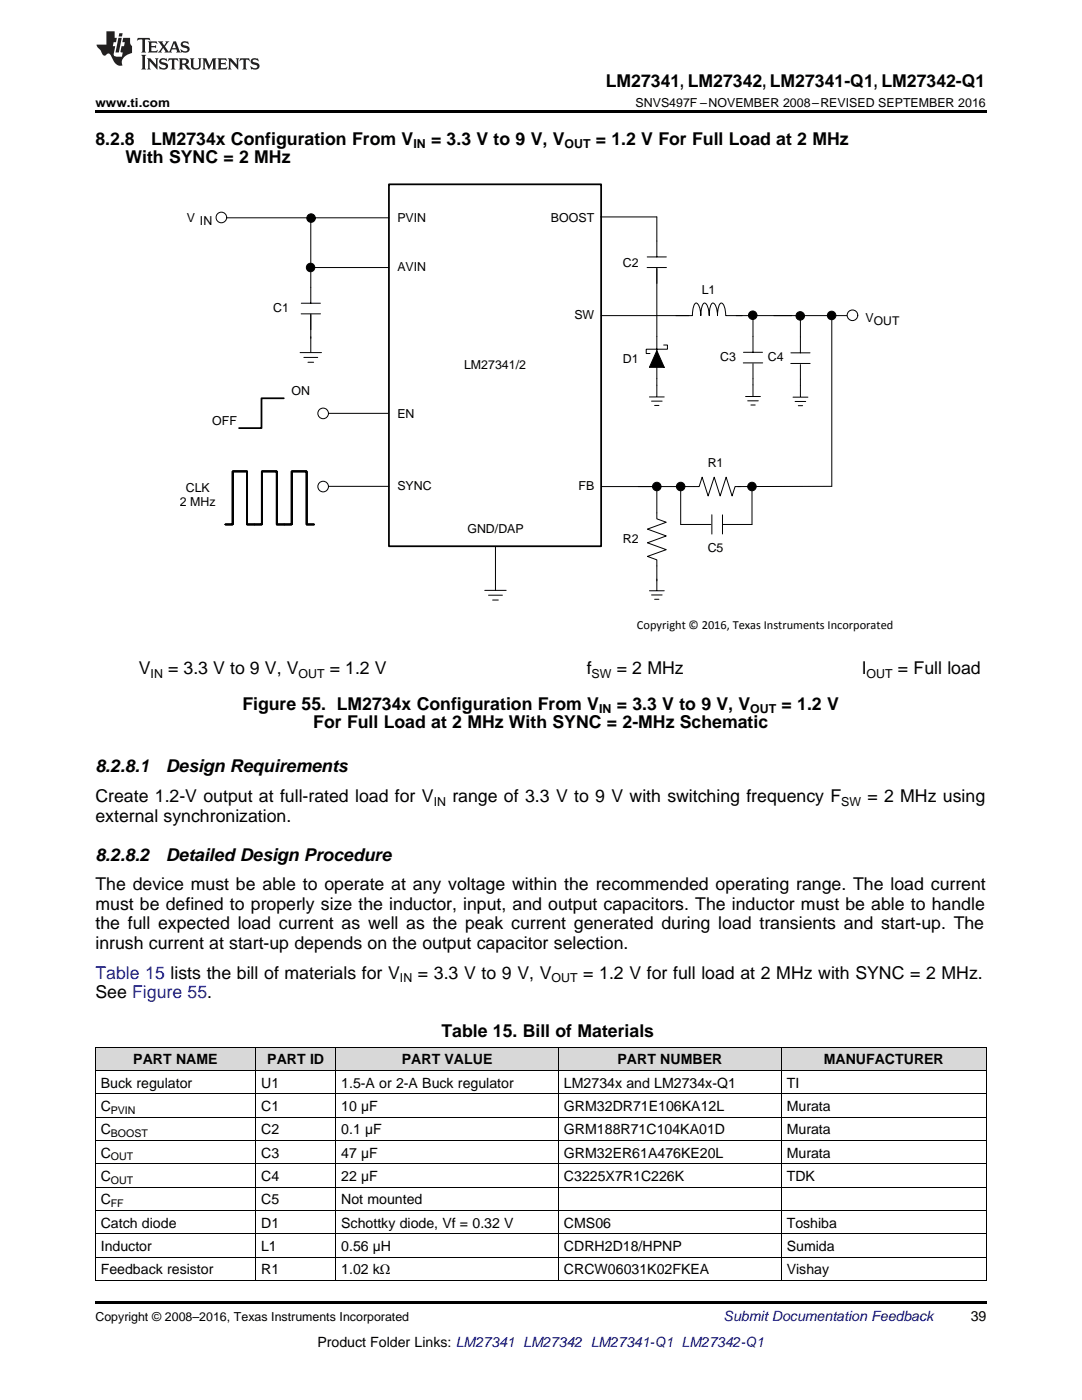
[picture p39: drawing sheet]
<svg xmlns="http://www.w3.org/2000/svg" width="216mm" height="279mm" viewBox="0 0 216 279" stroke-linecap="round" stroke-linejoin="round" font-family="sans-serif">
<defs><g id="words">
<g font-size="3.5">
<text x="120.9" y="17.3">LM27341, LM27342, LM27341-Q1, LM27342-Q1</text>
<text x="19" y="28.9">8.2.8</text>
<text x="30.1" y="28.9">LM2734x Configuration From V</text>
<text x="86" y="28.9">= 3.3 V to 9 V, V</text>
<text x="118.9" y="28.9">= 1.2 V For Full Load at 2 MHz</text>
<text x="25" y="32.5">With SYNC = 2 MHz</text>
<text x="27.7" y="134.6">V</text>
<text x="33.5" y="134.6">= 3.3 V to 9 V, V</text>
<text x="65.8" y="134.6">= 1.2 V</text>
<text x="117.1" y="134.6">f</text>
<text x="123" y="134.6">= 2 MHz</text>
<text x="172" y="134.6">I</text>
<text x="179.2" y="134.6">= Full load</text>
<text x="48.4" y="141.7">Figure 55. LM2734x Configuration From V</text>
<text x="123.1" y="141.7">= 3.3 V to 9 V, V</text>
<text x="156" y="141.7">= 1.2 V</text>
<text x="62.5" y="145.4">For Full Load at 2 MHz With SYNC = 2-MHz Schematic</text>
<text x="19" y="154.2">8.2.8.1</text>
<text x="33.1" y="154.2">Design Requirements</text>
<text x="19" y="160.1">Create 1.2-V output at full-rated load for V</text>
<text x="90.3" y="160.1">range of 3.3 V to 9 V with switching frequency F</text>
<text x="173.1" y="160.1">= 2 MHz using</text>
<text x="19" y="164">external synchronization.</text>
<text x="19" y="171.7">8.2.8.2</text>
<text x="33.1" y="171.7">Detailed Design Procedure</text>
<text x="19" y="177.7">The device must be able to operate at any voltage within the recommended operating range. The load current</text>
<text x="19" y="181.6">must be defined to properly size the inductor, input, and output capacitors. The inductor must be able to handle</text>
<text x="19" y="185.5">the full expected load current as well as the peak current generated during load transients and start-up. The</text>
<text x="19" y="189.3">inrush current at start-up depends on the output capacitor selection.</text>
<text x="83.4" y="195.3">= 3.3 V to 9 V, V</text>
<text x="116.4" y="195.3">= 1.2 V for full load at 2 MHz with SYNC = 2 MHz.</text>
<text x="19" y="199.2">See Figure 55.</text>
<text x="88.1" y="206.9">Table 15. Bill of Materials</text>
</g>
<text font-size="3.5" fill="#00f" x="19" y="195.3">Table 15 lists the bill of materials for V</text>
<g font-size="2.8">
<text x="26.6" y="212.4">PART NAME</text>
<text x="53.3" y="212.4">PART ID</text>
<text x="80.2" y="212.4">PART VALUE</text>
<text x="123.2" y="212.4">PART NUMBER</text>
<text x="164.4" y="212.4">MANUFACTURER</text>
<text x="20.1" y="217.1">Buck regulator</text>
<text x="20.1" y="221.7">C</text>
<text x="52.1" y="217.1">U1</text>
<text x="52.1" y="221.7">C1</text>
<text x="68.1" y="217.1">1.5-A or 2-A Buck regulator</text>
<text x="68.1" y="221.7">10 µF</text>
<text x="112.5" y="217.1">LM2734x and LM2734x-Q1</text>
<text x="112.5" y="221.7">GRM32DR71E106KA12L</text>
<text x="157" y="217.1">TI</text>
<text x="157" y="221.7">Murata</text>
<text x="20.1" y="226.4">C</text>
<text x="52.1" y="226.4">C2</text>
<text x="68.1" y="226.4">0.1 µF</text>
<text x="112.5" y="226.4">GRM188R71C104KA01D</text>
<text x="157" y="226.4">Murata</text>
<text x="20.1" y="231">C</text>
<text x="52.1" y="231">C3</text>
<text x="68.1" y="231">47 µF</text>
<text x="112.5" y="231">GRM32ER61A476KE20L</text>
<text x="157" y="231">Murata</text>
<text x="20.1" y="235.7">C</text>
<text x="52.1" y="235.7">C4</text>
<text x="68.1" y="235.7">22 µF</text>
<text x="112.5" y="235.7">C3225X7R1C226K</text>
<text x="157" y="235.7">TDK</text>
<text x="20.1" y="240.3">C</text>
<text x="20.1" y="245">Catch diode</text>
<text x="52.1" y="240.3">C5</text>
<text x="52.1" y="245">D1</text>
<text x="68.1" y="240.3">Not mounted</text>
<text x="68.1" y="245">Schottky diode, Vf = 0.32 V</text>
<text x="112.5" y="245">CMS06</text>
<text x="157" y="245">Toshiba</text>
<text x="20.1" y="249.7">Inductor</text>
<text x="52.1" y="249.7">L1</text>
<text x="68.1" y="249.7">0.56 µH</text>
<text x="112.5" y="249.7">CDRH2D18/HPNP</text>
<text x="157" y="249.7">Sumida</text>
<text x="20.1" y="254.3">Feedback resistor</text>
<text x="52.1" y="254.3">R1</text>
<text x="68.1" y="254.3">1.02 kΩ</text>
<text x="112.5" y="254.3">CRCW06031K02FKEA</text>
<text x="157" y="254.3">Vishay</text>
<text x="193.7" y="263.6">39</text>
<text x="63.3" y="268.9">Product Folder Links: LM27341 LM27342 LM27341-Q1 LM27342-Q1</text>
</g>
<text font-size="2.8" fill="#0000c8" x="144.4" y="263.6">Submit Documentation Feedback</text>
<g font-size="2.5">
<text x="19" y="21.4">www.ti.com</text>
<text x="126.8" y="21.4">SNVS497F –NOVEMBER 2008–REVISED SEPTEMBER 2016</text>
<text x="82.5" y="29.6">IN</text>
<text x="112.6" y="29.6">OUT</text>
<text x="37.3" y="44.2">V</text>
<text x="39.9" y="45">IN</text>
<text x="79.3" y="44.3">PVIN</text>
<text x="109.9" y="44.3">BOOST</text>
<text x="124.3" y="53.4">C2</text>
<text x="79.3" y="54.1">AVIN</text>
<text x="140" y="58.7">L1</text>
<text x="54.5" y="62.2">C1</text>
<text x="114.6" y="63.6">SW</text>
<text x="172.7" y="64.4">VOUT</text>
<text x="92.6" y="73.7">LM27341/2</text>
<text x="124.3" y="72.4">D1</text>
<text x="143.7" y="72.1">C3</text>
<text x="153.2" y="72.1">C4</text>
<text x="58.2" y="78.8">ON</text>
<text x="79.3" y="83.4">EN</text>
<text x="42.4" y="84.8">OFF</text>
<text x="141.2" y="93.2">R1</text>
<text x="35.9" y="101.1">2 MHz</text>
<text x="37.1" y="98.1">CLK</text>
<text x="79.3" y="97.8">SYNC</text>
<text x="115.4" y="97.8">FB</text>
<text x="93.3" y="106.3">GND/DAP</text>
<text x="124.3" y="108.4">R2</text>
<text x="141.2" y="110.2">C5</text>
<text x="127.1" y="125.5">Copyright © 2016, Texas Instruments Incorporated</text>
<text x="30.1" y="135.3">IN</text>
<text x="59.6" y="135.3">OUT</text>
<text x="118" y="135.3">SW</text>
<text x="172.9" y="135.3">OUT</text>
<text x="119.6" y="142.4">IN</text>
<text x="149.7" y="142.4">OUT</text>
<text x="86.5" y="160.8">IN</text>
<text x="167.9" y="160.8">SW</text>
<text x="79.8" y="196">IN</text>
<text x="110.1" y="196">OUT</text>
<text x="19" y="263.6">Copyright © 2008–2016, Texas Instruments Incorporated</text>
</g>
<g font-size="2.1">
<text x="22.1" y="222.3">PVIN</text>
<text x="22.1" y="226.9">BOOST</text>
<text x="22.1" y="231.6">OUT</text>
<text x="22.1" y="236.3">OUT</text>
<text x="22.1" y="240.9">FF</text>
</g>
</g></defs>
<g fill="#d8d8d8">
<path d="M19 209h32v4.7h-32z"/>
<path d="M51 209h16v4.7h-16z"/>
<path d="M67 209h44.5v4.7h-44.5z"/>
<path d="M111.5 209h44.4v4.7h-44.4z"/>
<path d="M155.9 209h40.9v4.7h-40.9z"/>
</g>
<path d="M19 259.7h177.8v.5h-177.8z" fill="#000"/>
<g fill="none" stroke="#000" stroke-width=".2">
<path d="M62 43.5v17M60.1 62.6h3.9M60.1 60.5h3.8M62 62.8v3M131.1 70l1.4 3.3h-2.9zM131.1 67.2v8.4M132.4 68.9h.8v.8h-4.3v.9h.8M134.9 63h3.3l.1-1.3a1.35 1.35 0 0 1 .6-1.2 2.66 2.66 0 0 1 .9 2.5l.1-1.3a1.35 1.35 0 0 1 .7-1.2 2.66 2.66 0 0 1 .9 2.5l.1-1.3a1.37 1.37 0 0 1 .6-1.2 2.57 2.57 0 0 1 1 2.5l.1-1.3a1.38 1.38 0 0 1 .6-1.2 2.52 2.52 0 0 1 .9 2.5h3.3M146.9 63h11.1M148.3 72.4h3.9M148.4 70.3h3.7M150.3 62.7v7.6"/>
<path d="M150.3 72.6v3M116 97.1h15.1M138.5 97.1h1l.6-1.9 1.2 3.8 1.2-3.8 1.2 3.8 1.2-3.8 1.2 3.8 .6-1.9h1M131.1 102.4v1.1l1.8 .7-3.7 1.4 3.7 1.4-3.7 1.3 3.7 1.4-3.7 1.3 1.9 .7v1.2M19 218.3h177.8M19 213.6h177.8M19 209h177.8M19.1 209v46.6M51 209v46.6M67 209v46.6M111.4 209v46.6M155.9 209v46.6"/>
<path d="M196.8 209v46.6M19 236.9h177.8M19 232.3h177.8M19 227.6h177.8M19 222.9h177.8M19 255.5h177.8M19 250.9h177.8M19 246.2h177.8M19 241.6h177.8"/>
<circle cx="150.2" cy="62.9" r=".85"/>
</g>
<g fill="#000">
<path d="M131.1 70l1.4 3.3h-2.9z"/>
<circle cx="150.2" cy="62.9" r=".85"/>
</g>
<path d="M77.6 36.8h42.4v72.2h-42.4z" fill-rule="evenodd" fill="#fff"/>
<path d="M77.6 36.8h42.4v72.2h-42.4z" fill="none" stroke="#000" stroke-width=".35"/>
<g fill="none" stroke="#000" stroke-width=".2">
<path d="M45.2 43.5h32.4M119.8 43.3h11.3v8M129.1 53.4h3.9M129.1 51.3h3.9M131.1 53.5v13.7M120 63h17.5M150.3 75.6v1.2M154.4 63h14.6M65.6 82.5h11.9"/>
<circle cx="62.1" cy="43.5" r=".85"/>
<circle cx="131.1" cy="97.1" r=".85"/>
</g>
<g fill="#000">
<circle cx="62.1" cy="43.5" r=".85"/>
<circle cx="131.1" cy="97.1" r=".85"/>
</g>
<circle cx="44.2" cy="43.4" r="1.06" fill="#fff"/>
<circle cx="44.2" cy="43.4" r="1.06" fill="none" stroke="#000" stroke-width=".2"/>
<circle cx="64.5" cy="82.5" r="1.06" fill="#fff"/>
<circle cx="64.5" cy="82.5" r="1.06" fill="none" stroke="#000" stroke-width=".2"/>
<circle cx="170.1" cy="62.9" r="1.06" fill="#fff"/>
<g fill="none" stroke="#000" stroke-width=".2">
<path d="M62 62.7v4.8M129.6 79.2h2.9M131.1 75.6v3.5M148.8 79.1h2.9M149.2 80h2.1M150.3 76.8v2.2M127.4 97.1h11.1M130 80.1h2.1M130.6 80.9h.9M149.8 80.8h.9M129.6 117.9h2.9M130 118.7h2.1"/>
<path d="M130.6 119.6h.9M131.1 115.6v2.2"/>
<circle cx="62" cy="53.4" r=".84"/>
<circle cx="165.9" cy="63" r=".85"/>
<circle cx="170.1" cy="62.9" r="1.06"/>
</g>
<g fill="#000">
<circle cx="62" cy="53.4" r=".84"/>
<circle cx="165.9" cy="63" r=".85"/>
</g>
<path d="M45 104.7h1.4v-10.6h2.9v10.6h1.5" fill="none" stroke="#000" stroke-width=".35"/>
<circle cx="64.5" cy="97.1" r="1.06" fill="#fff"/>
<g fill="none" stroke="#000" stroke-width=".2">
<path d="M62 53.4h15.6M59.9 70.4h4.3M60.6 71.3h2.8M61.4 72.3h1.2M62 67.2v3.2M157.8 72.5h3.9M157.8 70.4h3.8M158.2 79.3h3M159.7 62.8v7.6M159.7 72.8v6.4M166 62.9v34.2h-18.8M65.6 97.1h12"/>
<path d="M131.1 97.1v5.3M135.8 97.1v7.6h6M150.1 97.1v7.6h-5.9M158.7 80.1h2.1M159.3 81h.9M96.7 117.8h4.3M97.5 118.8h2.8M98.3 119.8h1.1M98.9 109v8.8M131.1 112.9v3M142 102.7v3.9M144.2 102.8v3.8"/>
<circle cx="159.7" cy="63" r=".85"/>
<circle cx="64.5" cy="97.1" r="1.06"/>
<circle cx="135.8" cy="97.1" r=".85"/>
<circle cx="150" cy="97.1" r=".85"/>
</g>
<path d="M56.6 79.5h-4.4v5.9h-4.5M50.8 104.7h1.4v-10.6h3v10.6h3v-10.6h3v10.6h1.5" fill="none" stroke="#000" stroke-width=".35"/>
<g fill="#000">
<circle cx="159.7" cy="63" r=".85"/>
<circle cx="135.8" cy="97.1" r=".85"/>
<circle cx="150" cy="97.1" r=".85"/>
</g>
<path d="M19 22h177.8v.5h-177.8z" fill="#000"/>
<g fill="#231f20">
<path d="M27.5 7.6l-.1 .5 .4-.2h.6v.1v2.1l-.2 .4h1l-.3-.4v-2.1l.1-.1h.5l.5 .2-.2-.5zM29.5 8.3l.2 .3v1.5l-.2 .4h1.8l.2-.6a1.04 1.04 0 0 1-1.3 .2v-.7h.6l.3 .2v-.6l-.3 .2h-.6v-.6l.8-.1 .4 .3-.2-.5zM31.5 8.3l.9 1.1-.9 1.1h.8l-.2-.2 .5-.7 .4 .7-.2 .2h1.5l-.1-.2 .1-.4h.9l.1 .4-.2 .2h1l-.3-.3-.7-1.9h-.5l-.9 2-.8-1 .9-1h-.8l.1 .3-.3 .5-.4-.6 .2-.2zM34.7 8.6l.4 1h-.7zM36.3 8.4a.63 .63 0 0 0-.2 .7 .63 .63 0 0 0 .6 .4l.6 .2 .1 .2a.75 .75 0 0 1-.7 .4 .75 .75 0 0 1-.6-.5l.1 .7 .1-.1a1.11 1.11 0 0 0 1.5-.6 1.13 1.13 0 0 0-1.2-.8l-.1-.4a1.04 1.04 0 0 1 1.2 .2l-.2-.5-.1 .1-.5-.2zM28.2 10.9l.2 .4v2.2l-.2 .4h1l-.3-.4v-2.2l.3-.4zM29.3 11.6l.3 .4v1.5l-.3 .4h.8l-.2-.4v-1.3l1.5 1.7v-1.9l.2-.4h-.7l.2 .4v.9l-1.1-1.3zM32 11.8a.62 .62 0 0 0-.2 .7 .62 .62 0 0 0 .6 .4l.6 .1 .1 .3a.76 .76 0 0 1-.7 .3 .76 .76 0 0 1-.6-.4l.1 .7 .1-.1a1.11 1.11 0 0 0 1.5-.6 1.13 1.13 0 0 0-1.2-.8l-.1-.4a1.04 1.04 0 0 1 1.2 .2l-.2-.6-.1 .1-.5-.1zM33.7 11.6l-.2 .6a.61 .61 0 0 1 .8-.3v1.6l-.2 .4h.9l-.2-.4v-1.6a.63 .63 0 0 1 .8 .3l-.2-.6zM35.6 11.6l.3 .4v1.5l-.3 .4h1l-.2-.2v-.8l.5 .2a.76 .76 0 0 0 1.2 .7l-1-1a.58 .58 0 0 0 .6-.5 .58 .58 0 0 0-.5-.6zM36.4 11.9h.1a.45 .45 0 0 1 .5 .1 .45 .45 0 0 1 .1 .5l-.7 .2zM37.9 11.6l.2 .2a2.17 2.17 0 0 0 .3 1.9 .99 .99 0 0 0 1.6-.6v-1.1l.2-.4h-.7l.2 .2a1.92 1.92 0 0 1-.2 1.8 .6 .6 0 0 1-.9-.5v-1.1l.2-.4zM40.4 11.6l.2 .4v1.5l-.2 .4h.7l-.2-.4v-1.4l.8 1.8 .8-1.8v1.4l-.2 .4h.9l-.2-.4v-1.5l.2-.4h-.8l-.6 1.5-.6-1.5zM43.4 11.6l.2 .4v1.5l-.2 .4h1.8l.2-.6a1.04 1.04 0 0 1-1.3 .1v-.6h.5l.4 .2v-.6l-.4 .2h-.5v-.7h.8l.3 .3-.1-.6zM45.5 11.6l.2 .4v1.5l-.2 .4h.7l-.2-.4v-1.3l1.5 1.7v-1.9l.2-.4h-.7l.2 .4v.9l-1.1-1.3zM47.9 11.6l-.1 .6a.61 .61 0 0 1 .8-.3v1.6l-.3 .4h1l-.3-.4 .1-1.6a.63 .63 0 0 1 .7 .3l-.1-.6zM50.2 11.8a.62 .62 0 0 0-.2 .7 .62 .62 0 0 0 .6 .4l.6 .1 .2 .3a.76 .76 0 0 1-.8 .3 .76 .76 0 0 1-.6-.4l.1 .7 .2-.1a1.11 1.11 0 0 0 1.5-.6 1.13 1.13 0 0 0-1.3-.8l-.1-.4a1.04 1.04 0 0 1 1.2 .2l-.1-.6-.2 .1-.5-.1z"/>
<path d="M21.2 6.3v2.6h-1.9l.1 .4 .7 .9a.91 .91 0 0 0 1 .8 .56 .56 0 0 1 .5-.3 .56 .56 0 0 1 .5 .3l.4 .8a1.53 1.53 0 0 0 1.9 1.2 1.54 1.54 0 0 1 1-2.1l.9-.3v-1.4a1.52 1.52 0 0 1-.3-1.6h-1.4l-.2 .8h.5l-.2 .8h-.4l-.2 1v.2l.4 .1-.2 .8a1.93 1.93 0 0 1-1.6-.3l.3-1.8h-.5l.2-.8h.4l.2-.8h-.4v-1.3zM23.6 7.6l-.6 2.9h.7l.6-2.9zM23.8 6.6l-.1 .7h.6l.2-.7z"/>
</g>
<use href="#words"/>
</svg>
